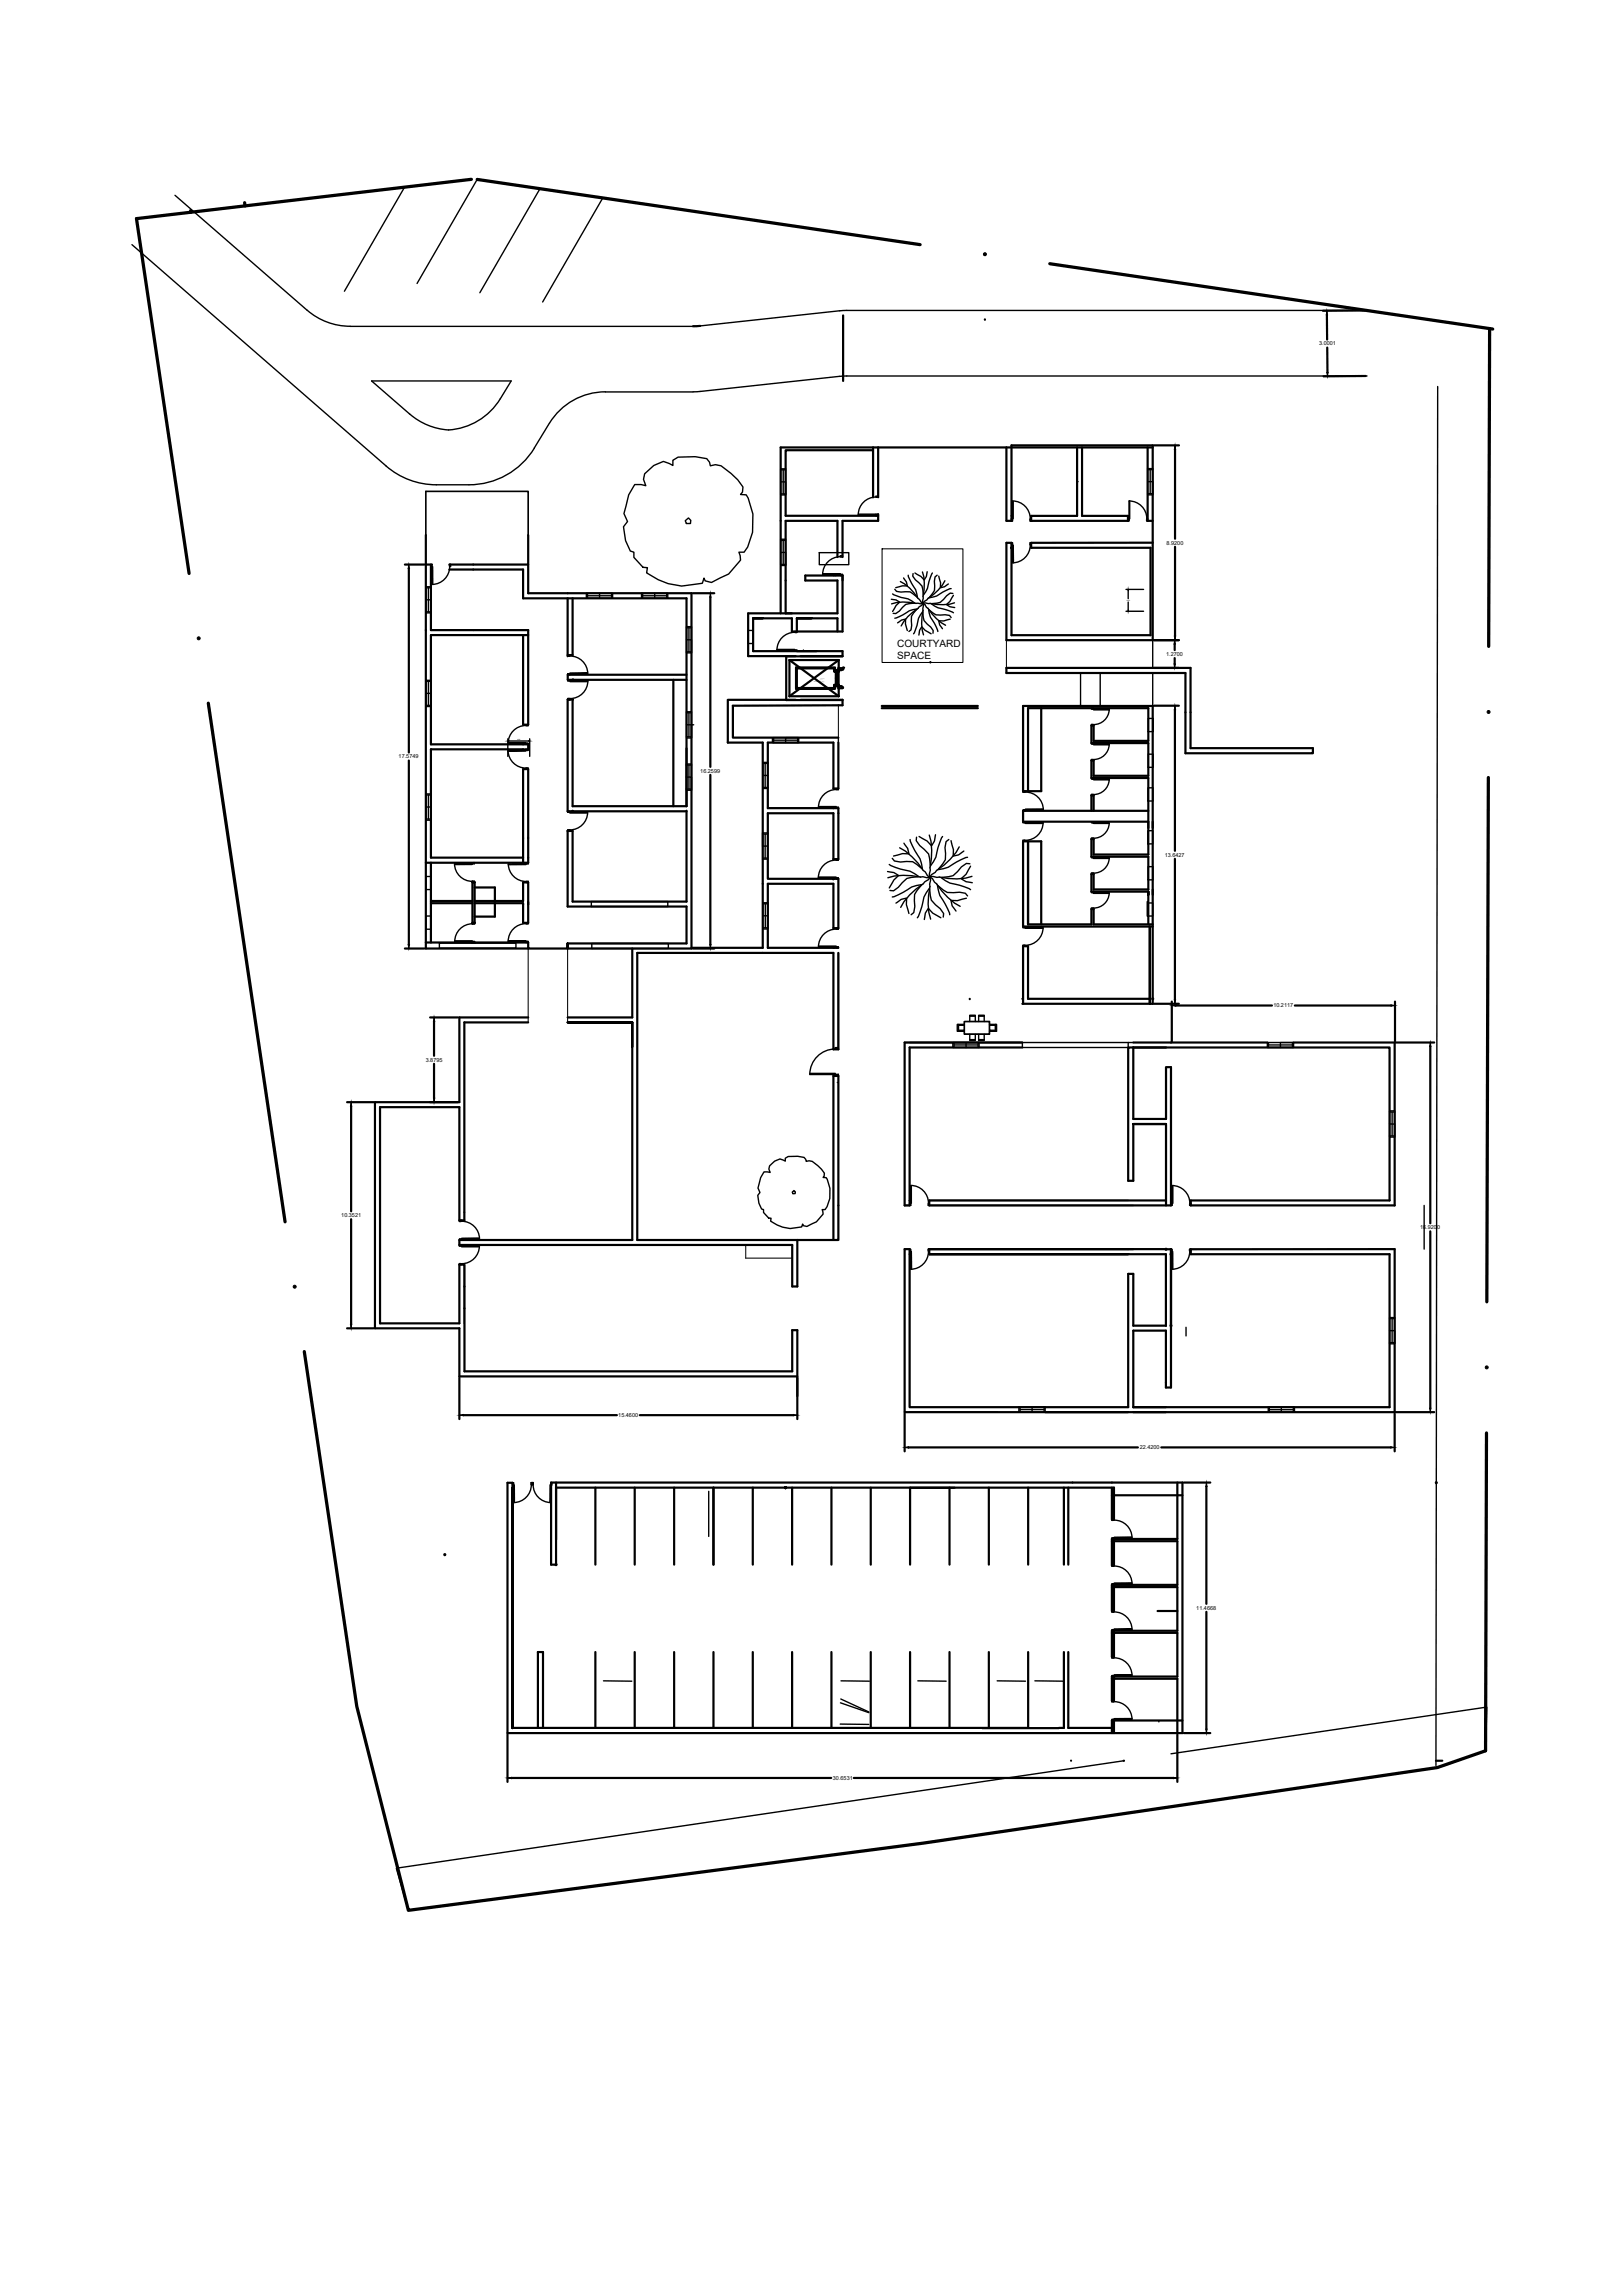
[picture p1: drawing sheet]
<svg xmlns="http://www.w3.org/2000/svg" width="297mm" height="420mm" viewBox="0 0 297 420" stroke-linecap="round" stroke-linejoin="round" font-family="sans-serif">
<defs><g id="words">
<g font-size="1.8">
<text x="164.2" y="118.4">COURTYARD</text>
<text x="164.2" y="120.6">SPACE</text>
</g>
<g font-size="1">
<text x="241.4" y="63.2">3.0001</text>
<text x="213.5" y="99.7">8.9200</text>
<text x="213.4" y="120.1">1.2700</text>
<text x="73" y="138.9">17.5749</text>
<text x="128.2" y="141.5">16.2599</text>
<text x="213.2" y="156.8">13.6427</text>
<text x="233" y="184.4">10.2117</text>
<text x="77.9" y="194.4">3.8795</text>
<text x="62.5" y="222.8">10.3521</text>
<text x="259.9" y="225">16.9200</text>
<text x="113.2" y="259.4">15.4600</text>
<text x="208.6" y="265.3">22.4200</text>
<text x="218.9" y="294.7">11.4668</text>
<text x="152.4" y="325.9">30.6531</text>
</g>
<g font-size=".4">
<text x="150.9" y="124.6" transform="rotate(-180 150.9 124.6)">20 persons</text>
<text x="150.9" y="124.1" transform="rotate(-180 150.9 124.1)">LIFT</text>
</g>
<g font-size=".3">
<text x="206.2" y="110">1000</text>
<text x="94.6" y="135.4">1000</text>
</g>
</g></defs>
<!-- layer: WALL -->
<g fill="none" stroke="#000" stroke-width=".4">
<path d="M128.1 59.7h-1.3M154.3 57.7v12M180.3 58.5h.1M242.8 57.6l.1 4.6M249.8 56.8l-7.7 .1M242.9 63.6l.1 4.6M249.9 68.8l-7.7 .1M77.9 98v75.7h18.8M96.7 98v10.6h29.9v65.1h-22.7v-1v1h-7.2v-1.1h-18.8M159.8 82.4h-16v12h16.9M159.8 81.9v9.2M160.7 94.1v1.3h-6.5v6.6"/>
<path d="M160.7 81.9v9.1M184.2 82v13.4h.9M185.1 95.4v-13.9h25.9v35.7h-26.8v-17.8h.9v16.9h25.5v-16h-21.9v-.9h22.3M197.1 81.9v12.5h-8.4v1M198 81.9v12.5h8.4v1h-17.7M210 81.9v13.5h1M211 81.9h-68.1v30.4M77.9 103.4h1.2M78.9 103.4v12h17.8v17.3h-1v-16.4M82.2 104.3h13.5v5.2h29.9v38.1h-20.8v-19.5M82.3 103.4h14.4M96.7 116.3h-17.8v20h17.8v.9h-1"/>
<path d="M103.9 109.5v10.6M104.8 109.5v10.4h-.9M137.8 113.2v6h16.4v.9h-7.7M139.6 113.2h-1.8h7.1v2.4h9.3v-10.2h-6.8v.9h5.9v6h-16.4v7.8h8.7M145.8 113.2v2.4M148.5 113.2h-2.7h7.5v2.4M153.3 102v-6.6h-9.5v16.9M95.7 137.2h-16.8v19.8h16.8M104.9 128.1h-1v20.4h21.7M123.2 124.5v23.1M125.6 123.5h-21.7v1h21.7M134.1 129.2v5.8h19.3"/>
<path d="M144.5 120.8h9M144.5 127.5h9M144.5 120.8l9 6.7M144.5 120.8v6.7M145.6 128.1h-12.4v7.9h6.4v37.5h-13M145.7 122.2h7.1v.7l.1 .1h-.2v-.6h-6.9v3.6h6.9v-.6h.2h-.1v.7h-7.1zM146.5 128.1h7.7v1l-20.1 .1M153 124.2v1.3l-.2-.1v.1h.3v-1.3M153 124.1v-1.3h-.2h.3v1.3M153 122.7v3M153.2 124.2v1.3h.3M153.3 122.7v3"/>
<path d="M153.3 124.2v1.3l.1-.1M153.4 122.9h.1M153.4 125.4h.1M153.4 123l.1 2.4h-.1M153.4 125.4l.1 .7v-.4h.5l.3 .2M153.4 125.4v.1M153.4 122.8h-.1v1.3M153.4 136v8.4h-.9v-8.4h-12v12h12.9v9.3h-.9M153.5 122.8h-.3v1.3M153.5 125.3v.1M153.5 125.4v.2h.5l.3 .3M153.5 120.8v1.5h.7"/>
<path d="M153.5 120.8l-9 6.7M153.5 122.9v.1M154.2 126h-.7v1.5M154.2 120.2h-10.3v8h10.3M154.3 122.4l-.3 .3h-.5v-.5l-.1 .7M154.3 122.2v.4M154.3 122.4l-.3 .3h-.5v.2M161.4 129.2h17.6M161.4 129.6h17.6M170.3 121.2v.1M184.2 122.3h33.7v14.7h22.4v.9h-23.3v-14.7h-32.8zM190.6 129.6v15.2h-3.4v-15.6h23.8v54.6h-23.9"/>
<path d="M77.9 157.9h18.8v-17.1h-1v17.1M78.9 157.9v14.7M125.6 148.4v16.7h-20.8v-13h-.9v13.9h21.7v6.7h-21.7M152.5 157.3v-8.4h-12v12h12M188.2 144.8v-15.2h22v6h-10v-2.8h-.5v3.2h10.5v6h-10v-2.8h-.5v3.2h10.5v14h-10v-2.8h-.5v3.2h10.5v6h-10v-2.8h-.5v3.2h10.5v6M188.2 154v15.2h11.5v-2.8h.5v2.8h10.8M199.7 148.4v-2.8h.5v2.8M210.2 148.4h-23v2h23M78.9 165.4h7.6M78.9 165h7.6M86.5 161.5h.4v7.5h-.4M86.5 161.4v7.7"/>
<path d="M86.9 165h8.8v-3.5h1v7.5h-1v-3.6h-8.8M86.9 162.5h3.7v2.5M90.6 165.4v2.4h-3.7M115.7 173.7v12.6h-11.8M152.5 160.9h.9v9h-.9v-8.1h-12v11.7h12.9M153.4 174.5v17.6h-.9v-17.6h-35.9v52.5h29.3M190.6 169.2v-15.2h-3.4v15.6h23.8M210 165.1v2.6M96.7 187.2h-11.7v36.2h-.9v-20.7h-14.5v39.6h14.5v-10.8h.9v19.6h60v-7.6h.9v12.1M96.7 186.3h-12.6v15.5h-15.5v41.4h15.5v8.8h61.8M103.9 187.2h11.8h-11.8M115.7 191.6v-4.4v39.8h-31.6v.9h60.9v7.6h.9v-8.5"/>
<path d="M177.5 182.9h.1M187.1 190.9h-21.5v29.8h.9v-28.9h20.6M187.1 182.9h.1M207.4 191.8v13.1h6v-9.5h.9v25.3h-44.2v-.9h43.3M207.4 191.8h-.9v24.4h.9v-10.4M207.4 191.8h6M207.4 190.9h24.5M210.4 183.8v-14.2v14.2M210.4 182.9h-22.2v-9.7h-1v10.6M236.7 190.9h18.6M255.2 190.9v29.8h-37.3v-.9h36.4v-28h-46.9M207.4 205.8h6h-6"/>
<path d="M213.4 205.8v14.9M85 239.5h.1M85 235.5h.1M145.9 227h7.5v-30h-.9v30M170.1 228.7v.9M207.4 228.7h-37.3h43.3M213.4 228.7h.9v25.3h-.9v-10.4h-6v14h46.9v-28h-36.4v-.9h37.3v29.8h-89.6v-29.8h.9v28.9h40v-24.4h.9v9.5h6v-13.1h-43.3h36.4M213.4 253.1h.1M101.8 271.4v15h-.9v-15h115.5v45.9h-123.5v-45.8h.9v44.9v-44M101.8 272.4h102.1v5.8h-.4v-5.8M109 272.4v14M116.2 272.4v14"/>
<path d="M123.4 272.4v14M130.6 272.4v14M137.8 272.4v14M145 272.4v14M152.2 272.4v14M159.4 272.4v14M166.6 272.4v14M166.6 272.4h8.1M173.8 272.4v14M181 272.4v14M188.2 272.4v14M194.7 272.4v14"/>
<path d="M195.5 272.4v14M203.5 273.7h12.9M215.5 271.4v10.3h-12v4.9h.4v-4.9M203.5 298.9h12v8h-12v4.5h.4v-4.5M203.5 282.2h12v8h-12v4.7h.4v-4.7M203.5 290.6h12v8h-12v4.7h.4v-4.7M211.9 294.9h3.6M98.4 316.3v-13.8h1v13.8M109 302.5v13.8M116.2 302.5v13.8M123.4 302.5v13.8M130.6 302.5v13.8"/>
<path d="M137.8 302.5v13.8M145 302.5v13.8M152.2 302.5v13.8M159.4 302.5v13.8M166.6 302.5v13.8M173.8 302.5v13.8M179.8 316.4h14M181 302.5v13.8M188.2 302.5v13.8h-94.4M194.7 302.5v13.8h-.9M195.5 302.5v13.8h8.4M203.5 307.3h12v10"/>
<path d="M203.9 315v2.3M216.4 315h-12.9v2.3M196 322.3h.1M205.6 322.3h.1M262.8 322.3h1.2"/>
</g>
<!-- layer: 0 -->
<g fill="none" stroke="#000" stroke-width=".25">
<path d="M263.1 70.8l-.3 252.4M152.5 105.4h.1M211 117.2v5.1M78.9 137.2v9.1M153.4 129.1v.1M153.4 135v1M197.8 123.2v6h13.2v-6M201.4 123.2v6M140.5 148h12M78.8 172.6h.1M152.5 173.5h.1M153.4 174.5v17.6"/>
<path d="M152.5 197h.1M165.6 190.9h21.5M175.4 187.5v1.3M175.4 187.7h1M175.4 188.6h1M175.4 187.7v.9M176.4 188.6v.2M176.4 187.5v.2M176.5 187h4.6v2.4h-4.6zM176.5 187.5h-1.3v1.3h1.3M176.5 187h4.6v2.3h-4.6zM177.5 187v-1.1h1v1.1"/>
<path d="M177.5 189.4v1.1h1v-1.1M177.5 186h1M177.5 190.4h1M177.5 190.3h1M179.1 187v-1.1h1v1.1M179.1 189.4v1.1h1v-1.1M179.1 186h1M179.1 190.4h1M179.1 190.3h1M181.1 187.5h1.3v1.3h-1.3M181.2 187.5v.2M181.2 187.7h1"/>
<path d="M182.2 187.7v.9M182.2 188.6h-1v.2M182.2 187.5v1.3M206.5 190.9h.9M170.1 219.8h36.4M85 231.5v10.8M165.6 220.7h.9M166.5 229.6h.1M170.1 220.7h37.3M214.3 228.7v14M260.6 220.7v8M166.5 258.5h16"/>
<path d="M212.1 315.1v.1M205.7 322.3l-132.9 19.7M214.3 321.1l57.8-8.6-.2 8-7.5 2.7M72.5 342.1l2.2 7.6 8-1"/>
</g>
<!-- layer: WALL -->
<g fill="#000" stroke="#000" stroke-width=".18">
<path d="M242.8 56.9l.2 .7h-.3zM242.8 68.2h.3l-.1 .7z"/>
<circle cx="180.3" cy="46.5" r=".19"/>
<circle cx="185.1" cy="100.3" r=".19"/>
<circle cx="104.9" cy="124.5" r=".19"/>
<circle cx="104.8" cy="148.5" r=".19"/>
<circle cx="152.5" cy="160.9" r=".19"/>
<circle cx="211" cy="182.9" r=".19"/>
<circle cx="213.4" cy="228.7" r=".19"/>
<circle cx="214.3" cy="229.6" r=".19"/>
<circle cx="214.3" cy="242.7" r=".19"/>
<circle cx="143.8" cy="272.4" r=".19"/>
<circle cx="262.9" cy="271.4" r=".19"/>
<circle cx="101.8" cy="286.4" r=".19"/>
</g>
<!-- layer: SITE BOUNDARY -->
<path d="M34.9 38.6v.3M44.8 37.1l.1 .6M86.3 32.8l-61.3 7.2 9.6 65M87.3 32.9l81.1 11.9M192.1 48.3l81.1 11.9M272.6 60.2l-.1 58.1M38.1 128.7l14.1 95M272.4 142.3l-.3 96M55.7 247.4l9.6 65 9.4 37.3 94.4-12.3 94-13.8 8.8-3.1 .2-58.2M81.4 284.6h.1" fill="none" stroke="#000" stroke-width=".59"/>
<g fill="#000" stroke="#000" stroke-width=".18">
<circle cx="180.3" cy="46.5" r=".27"/>
<circle cx="36.4" cy="116.9" r=".27"/>
<circle cx="272.4" cy="130.3" r=".27"/>
<circle cx="53.9" cy="235.6" r=".27"/>
<circle cx="272.1" cy="250.3" r=".27"/>
</g>
<!-- layer: PLINTH -->
<path d="M161.4 100.5h14.8v20.8h-14.8zM184.2 117.2v5.1M153.4 129.2v5.8M96.7 173.7v13.5M103.9 173.7v13.5" fill="none" stroke="#000" stroke-width=".19"/>
<!-- layer: WINDOW -->
<g fill="none" stroke="#000" stroke-width=".25">
<path d="M142.9 85.8h.9v4.8h-.9zM142.9 88.2h.9v2.4M142.9 98.7h.9v4.8h-.9zM142.9 86h.9M142.9 90.4h.9M142.9 98.9h.9M143.3 86v4.4M143.3 98.9v4.4M197.1 88.2h.1M210 85.8h1v4.8h-1zM210 88.2h1v2.4M210 86h1"/>
<path d="M210 90.4h1M210.5 86v4.4M77.9 107.4h1v4.8h-1zM77.9 109.8h1v2.4M77.9 107.6h1M77.9 112h1M78.4 107.6v4.4M107.3 108.6h4.8v.9h-4.8zM107.5 109.1h4.4M107.5 108.6v.9M109.7 108.6v.9M111.9 108.6v.9"/>
<path d="M117.4 108.6h4.8v.9h-4.8zM117.6 108.6v.9M117.6 109.1h4.4M119.8 108.6v.9M122 108.6v.9M125.6 114.7h1v4.8h-1zM125.6 117.1h1v2.4M125.6 114.9h1M125.6 119.3h1M126.1 114.9v4.4M136.9 115.4h1v2.4h-1zM142.9 101.1h.9v2.4"/>
<path d="M142.9 103.3h.9M152.8 105.4h.1M77.9 124.5h1v4.8h-1zM77.9 126.9h1v2.4M77.9 124.7h1M77.9 129.1h1M78.4 124.7v4.4M125.6 139.9h1v4.8h-1zM125.6 130.3h1v4.8h-1zM125.6 130.5h1M125.6 134.9h1M125.6 132.7h1.4"/>
<path d="M126.1 130.5v4.4M126.6 132.7v2.4M139.6 139.6h.9v4.8h-.9zM139.6 139.6v2.4h.9M139.6 139.8h.9M140 139.8v4.4M141.4 135h4.8v1h-4.8zM141.6 135v1M141.6 135.5h4.4M146 135v1M146.2 135h-2.4v1M210.1 138.1h1v2.4h-1z"/>
<path d="M210.1 131.5h1v2.4h-1zM77.9 145.4h1v4.8h-1zM77.9 147.7h1v2.5M77.9 145.5h1M77.9 149.9h1M78.4 145.5v4.4M125.6 142.3h1v2.4M125.6 140.1h1M125.6 144.5h1M126.1 140.1v4.4M139.6 152.5h.9v4.8h-.9zM139.6 152.5v2.4h.9"/>
<path d="M139.6 157.1h.9M139.6 152.7h.9M139.6 144.2h.9M140 152.7v4.4M210.1 152.1h.9v2.4h-.9zM210.1 144.2h.9v2.4h-.9zM210.1 158.7h.9v2.4h-.9zM77.9 167.7h.9v2.4h-.9zM77.9 160.5h.9v2.4h-.9zM80.4 172.7h14v.9h-14zM108.2 165.1h14v.9h-14zM108.3 172.7h14v1h-14z"/>
<path d="M139.6 165.3h.9v4.8h-.9zM139.6 165.3v2.4h.9M139.6 169.9h.9M139.6 165.5h.9M140.1 165.5v4.4M210.1 165.3h.9v2.4h-.9zM174.4 190.9h4.8v.9h-4.8zM174.6 191.3h4.4M174.6 190.9v.9M176.8 190.9v.9M179 190.9v.9M187.1 190.9h19.4v.9h-19.4z"/>
<path d="M231.9 190.9h4.8v.9h-4.8zM232.2 190.9v.9M232.2 191.3h4.3M236.5 190.9v.9M236.7 190.9h-2.4v.9M254.3 203.4h.9v4.8h-.9zM254.3 205.8h.9v2.4M254.3 203.6h.9M254.3 208h.9M254.8 203.6v4.4M186.5 257.6h4.8v.9h-4.8zM186.7 257.6v.9"/>
<path d="M186.7 258.1h4.4M191.1 257.6v.9M191.3 257.6h-2.4v.9M232.1 257.6h4.8v.9h-4.8zM232.3 257.6v.9M232.3 258.1h4.4M236.7 257.6v.9M236.9 257.6h-2.4v.9M254.3 241.2h.9v4.8h-.9zM254.3 243.6h.9v2.4M254.3 241.4h.9M254.3 245.8h.9"/>
<path d="M254.8 241.4v4.4"/>
</g>
<!-- layer: TREES -->
<g fill="none" stroke="#000" stroke-width=".25">
<path d="M118 86.7l1.7-1.5 1.7-.7 1.7 .7v-.9l1-.6 3.1-.1 2.1 .4 .6 .6 .1 .7 .9-.2 1.1 .2 1.8 1.4 1.2 1.1 1 1.4-.1 .9-.4 .4 1.1 .1 .3 .6 .9 2.9-.1 3.4-.9 2.6-.6 1h-1l.3 .6v.9l-2.2 2.5-3.1 1.5-1.1-.3-.3-.5-.3 1-3.7 .5-2.5-.5-1.8-.7-2.2-1.2 .2-1h-.8l-1.7-1.9v-.9l-.6-.2-.9-1.9-.4-2.6 .8-.9-.7-1.5 .9-3.4 1.1-1.9h1.1l.9 .2-.4-1.1zM125.4 95.3l.6-.5 .4 .5v.5h-.8zM163.1 109.7l.9 .1 .6 .4M163.4 108.7l1.5 .7a4 4 0 0 1 2.5 1M163.8 107.9l.3 .4 .8 .1h1.7l1.2 .9M164.6 110.3l-.6 .5-.6 1.2M164.8 106.5a12 12 0 0 1 3.8 3.8l.3 .2M165.4 105.8l.5 .7 .2 .8M165.7 113.3l-.7 .2-.7 .5M165.7 113.4v.8l.4 1.2M166 107.3h-.8l-1.3 .3M166.2 105.3l.7 1.5a4.2 4.2 0 0 1 1 2.6"/>
<path d="M167.1 105l-.1 .5 .5 .7a2.48 2.48 0 0 1 1.5 2.6M167.3 110.4a2.48 2.48 0 0 0-2.7 1.5l-.7 .4h-.4M167.4 104.9l1.2 .6 .5 .7M167.7 111.6l-.9 1.2 .1 1.7-.2 .8-.4 .3M167.9 111.5a4.2 4.2 0 0 0-2.6 1l-1.5 .7M168.7 114.8l-.4 .6-.1 .9M168.7 114.8l.6 .6 1.1 .6M168.8 104.7a11.8 11.8 0 0 1 0 5.4l.1 .4M168.9 112.1a2.51 2.51 0 0 0 1.4 2.7l.5 .6v.5M168.9 112a4 4 0 0 0-1.1 2.5l-.6 1.5M168.9 110.5l.9 .9a8.8 8.8 0 0 0 3.3 3.1M168.9 110.5h-1.3a8.4 8.4 0 0 0-4.4 .1"/>
<path d="M168.9 110.5l-.9 .9a8.3 8.3 0 0 0-3.1 3.2M168.9 110.5v1.3a8.4 8.4 0 0 0 .1 4.4M169.7 104.7l-.2 .8-.3 .7M169.9 111.5a4 4 0 0 0 1.1 2.6l.6 1.5M170.1 111.7a2.55 2.55 0 0 0 2.9 .8l.8 .2 .3 .4M170.4 110.5a4.3 4.3 0 0 0 2.6 1.1l1.5 .6M170.6 104.9l-.6 1.5a4.3 4.3 0 0 1-1 2.6M171.5 105.3l-.4 .3-.1 .8a2.55 2.55 0 0 1-.9 2.9M171.8 105.5l.3 1.2v.8l.8-.1 .7-.5M171.8 113.7l.2 .7 .5 .7M172.9 106.3a11.7 11.7 0 0 1-3.8 3.8l-.2 .4M173.9 113.3l-1.2 .4-.8-.1"/>
<path d="M174.1 107.8l-1.5 .6a4.2 4.2 0 0 1-2.6 1.1M174.4 108.6h-.5l-.7 .5a2.51 2.51 0 0 1-2.6 1.4M174.5 109l-.6 1.1-.7 .6 .7 .4 .8 .1M174.7 110.4a11.8 11.8 0 0 1-5.4 0l-.4 .1M162.4 159.6l1.2 .1 .8 .6M162.8 158.3l2 .8a5.7 5.7 0 0 1 3.4 1.4M163.3 157.1l.4 .5 1.1 .2h2.2l1.7 1.2M164.7 155.2a12 12 0 0 1 4.3 4.2l.3 .2 .4 .7M165.4 154.4l.7 .9 .2 1M166.3 156.3h-1.1l-1.7 .4M166.6 153.7l.8 2a5.6 5.6 0 0 1 1.4 3.4M167.7 153.3v.6l.6 .9 1.6 1.5 .4 2.1"/>
<path d="M168.2 153.1l1.5 .9 .8 .8M170.1 152.9a11.7 11.7 0 0 1 .1 6l.1 .4-.2 .8 .1 .5M171.2 152.8l-.2 1.2-.5 .8M172.5 153.1l-.8 2.1a5.6 5.6 0 0 1-1.4 3.4M173.7 153.7l-.6 .4-.1 1.1v2.2l-1.2 1.7M174.1 153.9l.4 1.7v1.1M175.6 155a12 12 0 0 1-4.2 4.4l-.2 .3-.7 .4-.3 .5M176.4 155.8l-.9 .7-1 .2M177.1 157l-2.1 .8a5.6 5.6 0 0 1-3.4 1.4M177.5 158.1h-.6l-.9 .6-1.6 1.6-2 .3M177.6 158.6l-.8 1.5-.8 .7M164.4 160.3l-.8 .8-.8 1.5"/>
<path d="M165.9 164.4l-1 .3-.9 .6M165.9 164.5v1.1l.4 1.6M168 160.5l-2 .3-1.6 1.6-.9 .7-.6-.1M168.6 162.1l-1.2 1.6v2.3l-.2 1.1-.4 .4M168.7 161.9l-1.9 .5-1.5 .9-2 .9M169.7 160.3l.5 .3M169.9 166.3l-.5 .9-.2 1.1M169.9 166.3l.8 .9 1.5 .8M170.1 162.8l.4 2 1.6 1.5 .6 .9-.1 .7M170.1 162.6a5.5 5.5 0 0 0-1.4 3.4l-.8 2M170.2 160.6l.4 .2 .4 .7 .4 .3a11.7 11.7 0 0 0 4.3 4.1M170.2 160.6l-.5 .1-.8-.2-.4 .1a11.7 11.7 0 0 0-6 .1"/>
<path d="M170.2 160.6l-.3 .4-.7 .4-.2 .4a11.7 11.7 0 0 0-4.2 4.3M170.2 160.6l.1 .5-.2 .8 .1 .4a11.1 11.1 0 0 0 .1 6M171.6 162l.4 1.9 1 1.5 .8 2.1M171.7 162.2l1.7 1.2 2.2-.1 1.1 .2 .4 .5M172.2 160.6a5.4 5.4 0 0 0 3.4 1.5l2 .8M174.1 164.9l.2 .9 .7 1M176 160.9l.8 .5 1.1 .2M176.9 164.4l-1.7 .5-1.1-.1M177.9 160.4a11.1 11.1 0 0 1-6 .2h-.4l-.8-.2-.5 .2M140.8 213.4l1-.8 .9-.4 1 .4v-.6l.6-.3h1.7l1.2 .2 .3 .4 .1 .3 .5-.1 .6 .1 1 .8 1.2 1.4-.1 .5-.2 .3h.6a5.5 5.5 0 0 1-.2 5.8h-.5l.1 .9-1.2 1.4-1.7 .8-.7-.1-.1-.3-.2 .5a6.3 6.3 0 0 1-5.7-1l.1-.6h-.4l-1-1v-.6l-.3-.1-.5-1-.2-1.5 .4-.5-.4-.8 .5-1.9 .6-1.1 1.1 .2-.2-.7zM145 218.2l.3-.2 .3 .2-.1 .3h-.4z"/>
</g>
<!-- layer: door space -->
<g fill="none" stroke="#000" stroke-width=".25">
<path d="M157.1 94.1h3.6M160.3 90.8h.4v.2h-.4zM160.3 94.3l.4-.1v.2h-.4zM160.3 91a3.2 3.2 0 0 0-3.2 3.3h3.2v-.2M185.1 95h.2v.4h-.2zM185.1 99.4h.2v.4h-.2zM185.4 91.7v3.3h-.1v-3.3a3.2 3.2 0 0 1 3.3 3.3M188.5 99.4h.2v.4h-.2zM188.5 95h.2v.4h-.2zM188.6 99.8a3.2 3.2 0 0 1-3.3 3.2v-3.2h.1l.1 3.2M206.4 95h.2l.1 .4h-.3zM206.8 91.7v3.3h-.2v-3.3a3.2 3.2 0 0 1 3.3 3.3"/>
<path d="M209.9 95h.1v.4h-.2zM78.9 103.4h.2l-.1 .4h-.1zM82.3 103.3h.2v.4h-.2zM82.3 103.7a3.2 3.2 0 0 1-3.2 3.3l-.1-3.2 .2-.1v3.3M103.9 119.9h.4v.2h-.4zM145.4 115.6h.4v.2h-.4zM145.4 119h.4v.2h-.4zM145.4 115.8a3.2 3.2 0 0 0-3.2 3.2h3.2v-.1h-3.2M147 119h.1M150.6 105h3.2v.2h-3.2M153.8 101.7h.4v.3l-.4-.1zM153.8 105.2h.4v.2h-.4z"/>
<path d="M153.8 101.9a3.2 3.2 0 0 0-3.2 3.3M93 137.5h3.2v-.1h-3.2a3.2 3.2 0 0 0 3.3 3.2M96.2 137.2h.4v.2h-.4zM96.2 132.7h.4v.2l-.4-.1zM96.2 136.1h.4v.2h-.4zM96.3 132.8a3.2 3.2 0 0 0-3.3 3.3h3.2v-.1h-3.2M96.4 136.1h.1M103.9 123.3l.4 .1v.1h-.4zM103.9 127.9h.4v.2h-.4zM103.9 124.5h.4v.2h-.4zM104.3 120.1a3.2 3.2 0 0 1 3.2 3.2l-3.2 .1v-.2h3.2M107.6 124.8h-3.3v-.1h3.3a3.2 3.2 0 0 1-3.3 3.2"/>
<path d="M83.2 158.2l3.2-.1v.2h-3.2M83.2 158.1a3.2 3.2 0 0 0 3.3 3.3M86.4 157.9h.4v.2h-.4zM93 158.3h3.3v-.2l-3.3 .1a3.2 3.2 0 0 0 3.3 3.2M96.2 140.6h.4v.2h-.4zM96.3 158h.3l.1 .2-.4-.1zM103.9 151.9h.4v.2h-.4zM103.9 148.5h.4v.2h-.4zM104.1 151.9h.1M107.5 148.7h-3.2v.1h3.2M107.5 148.7a3.2 3.2 0 0 1-3.2 3.2M153 157.3h.4v.2h-.4z"/>
<path d="M153 157.5a3.2 3.2 0 0 0-3.2 3.2M153 144.4h.4v.2l-.4-.1zM153 147.8h.4v.2h-.4zM153 144.5a3.2 3.2 0 0 0-3.2 3.3h3.2v-.1h-3.2M187.2 144.8h.4v.2l-.4 .1zM187.2 153.8h.4v.2h-.4zM187.2 150.4h.4v.2h-.4zM187.3 148.3h.4v.1h-.4zM187.7 145a3.2 3.2 0 0 1 3.2 3.2l-3.2 .1v-.2h3.2M190.9 150.7h-3.3v-.1h3.3a3.2 3.2 0 0 1-3.2 3.2M83.2 172.3h3.3v.1h-3.3M86.4 161.4l.4-.1v.2h-.3z"/>
<path d="M86.5 169h.4v.2l-.4-.1zM86.5 172.4h.4v.2h-.4zM86.5 169.1a3.2 3.2 0 0 0-3.3 3.3M96.2 169h.4v.1h-.4zM96.2 172.4l.4-.1v.3h-.4zM96.3 169.1a3.2 3.2 0 0 0-3.3 3.3h3.2v-.2h-3.2M96.3 161.4h.4v.2h-.4zM149.8 160.6h3.2v.1h-3.2M153 160.7h.4v.2h-.4zM153 169.9h.4v.2h-.4zM153 173.4l.4-.1v.2h-.4zM153 170.1a3.2 3.2 0 0 0-3.2 3.3h3.2v-.2h-3.2"/>
<path d="M187.2 173l.4 .1v.1h-.4zM187.2 169.6h.4v.2h-.4zM190.9 169.8h-3.3v.1h3.3M190.9 169.8a3.2 3.2 0 0 1-3.2 3.3M148.2 196.5h4.7v.2h-4.7M152.9 191.8h.5v.3l-.5-.1zM152.9 192a4.7 4.7 0 0 0-4.7 4.7M153.1 196.7h.3v.3h-.5v-.3h.2M153.2 198.2h.1M166.7 217v3.3h.1v-3.3M166.7 217a3.2 3.2 0 0 1 3.2 3.3M214.7 217v3.3h-.2v-3.3a3.2 3.2 0 0 1 3.3 3.3"/>
<path d="M84.1 223.4h.4v.2h-.4zM84.1 231.3l.4 .1v.1h-.4zM84.1 227.9h.4v.2h-.4zM84.1 226.8h.4v.2h-.4zM84.5 223.6a3.2 3.2 0 0 1 3.2 3.2h-3.2v-.1h3.2M87.7 228.1h-3.2v.2h3.2M87.7 228.1a3.2 3.2 0 0 1-3.2 3.3M166.5 220.3h.2v.4h-.2zM166.5 228.7h.2v.4h-.2zM166.7 232.4v-3.3h.1v3.3M169.9 228.7h.2v.4h-.2zM169.9 220.3h.2v.4h-.2z"/>
<path d="M169.9 229.1a3.2 3.2 0 0 1-3.2 3.3M214.3 220.3h.2v.4h-.2zM214.3 228.7h.2v.4h-.2zM217.7 228.7h.2v.4h-.2zM217.7 229.1a3.2 3.2 0 0 1-3.2 3.3v-3.3h.1l.1 3.3M217.7 220.3h.2v.4h-.2zM93.8 271.5h.2v.3l-.2 .1zM97.2 271.4h.4v.4h-.2v-.4v.4h-.2zM97.2 271.8a3.2 3.2 0 0 1-3.2 3.3v-3.3h.1v3.3M97.6 271.8a3.2 3.2 0 0 0 3.2 3.3M100.6 275.1l.1-3.3h.1v3.3M100.8 271.5h.2v.4l-.2-.1z"/>
<path d="M203.5 278.2h.4v.1h-.4zM203.9 278.3a3.2 3.2 0 0 1 3.3 3.2l-3.3 .1v-.2h3.3M203.5 286.6l.4-.1v.2h-.4zM203.5 294.9h.4v.2h-.4zM203.5 281.5l.4 .1v.1h-.4zM203.5 289.9l.4 .1v.2h-.4zM203.5 298.3l.4 .1v.1l-.4 .1zM203.9 286.7a3.2 3.2 0 0 1 3.3 3.2l-3.3 .1v-.2h3.3M203.9 295.1a3.2 3.2 0 0 1 3.3 3.2l-3.3 .1v-.2h3.3M203.5 303.3h.4v.2l-.4 .1zM203.5 311.4h.4v.2h-.4zM203.5 306.7l.4 .1v.1h-.4z"/>
<path d="M203.5 314.8h.4v.2h-.4zM203.9 303.5a3.2 3.2 0 0 1 3.3 3.2l-3.3 .1v-.2h3.3M203.9 311.5a3.2 3.2 0 0 1 3.3 3.2l-3.3 .1v-.2h3.3"/>
</g>
<!-- layer: ELEVATION -->
<g fill="#000" stroke="#000" stroke-width=".18">
<circle cx="85" cy="221.9" r=".08"/>
<circle cx="112.6" cy="227" r=".08"/>
<circle cx="127.7" cy="227.9" r=".08"/>
</g>
<path d="M136.5 227.9v2.5M136.5 230.3h8.5M102.8 251.1h.1" fill="none" stroke="#000" stroke-width=".19"/>
<!-- layer: ID-LOOSE2 -->
<path d="M149.9 101.2h5.4v2.2h-5.4zM129.7 273v8.3M110.4 307.7l5.2 .1M153.8 315.6l5.2 .1M153.8 311.7l5.2 1.8M153.9 311l5.1 2.4M153.9 307.7l5.2 .1M168 307.7l5.2 .1M182.5 307.7l5.2 .1M189.4 307.7l5.2 .1" fill="none" stroke="#000" stroke-width=".25"/>
<!-- layer: ARCH -->
<g fill="none" stroke="#000" stroke-width=".25">
<path d="M199.7 139l.5 .1v.1h-.5zM199.7 136h.5v.2h-.5zM199.7 132.6l.5 .1v.1h-.5zM199.7 129.6h.5v.2h-.5zM200 132.6v.1M200 136.2h.1M200 139v.1M200.2 136.2h2.8v.2h-2.8zM200.2 129.8h2.8v.2h-2.8zM203 136.3a2.85 2.85 0 0 1-2.8 2.7M203 129.9a2.85 2.85 0 0 1-2.8 2.8M199.7 153.4l.5 .1v.1h-.5z"/>
<path d="M199.7 150.4h.5v.2h-.5zM199.7 159.8l.5 .1v.1h-.5zM199.7 156.8h.5v.2h-.5zM199.7 145.4l.5 .1v.1h-.5zM199.7 142.5h.5v.1h-.5zM200 145.4v.1M200 150.6h.1M200 157h.1M200.2 150.6h2.8v.1h-2.8zM200.2 157h2.8v.2h-2.8zM200.2 142.6h2.8v.2h-2.8zM203 150.8a2.85 2.85 0 0 1-2.8 2.7"/>
<path d="M203 157.1a2.85 2.85 0 0 1-2.8 2.8M203 142.8a2.85 2.85 0 0 1-2.8 2.7M199.7 166.2l.5 .1v.1h-.5zM199.7 163.2h.5v.2h-.5zM200.2 163.4h2.8v.2h-2.8zM203 163.5a2.85 2.85 0 0 1-2.8 2.7"/>
</g>
<!-- layer: ROAD -->
<path d="M77.9 98v-8h18.8v8" fill="none" stroke="#000" stroke-width=".3"/>
<!-- layer: FUR -->
<path d="M217.1 243v1.6" fill="none" stroke="#000" stroke-width=".25"/>
<!-- layer: ID-LOOSE -->
<path d="M206.1 111.9h3.2M206.1 107.9h3.2M206.5 108.1v1.5M206.5 110.2v1.5M92.9 135.3v3.2M93.2 135.7h3.6M96.9 135.3v3.2" fill="none" stroke="#000" stroke-width=".25"/>
<path d="M206.5 111.7v.2zM206.5 107.9v.2zM92.9 135.7l.3-.1zM96.8 135.6l.1 .1z" fill="#000" stroke="#000" stroke-width=".18"/>
<!-- layer: WALL -->
<circle cx="154.3" cy="122.2" r=".2" fill="#000"/>
<!-- layer: CIRCULATION -->
<path d="M32 35.8l24.2 21a12 12 0 0 0 7.9 2.9M74 34.3l-11 19M87.3 32.9l-11 19M98.8 34.5l-11 19.1M110.3 36.2l-11 19.1M24.2 44.8l46.5 40.5a14 14 0 0 0 9.1 3.5h6a14 14 0 0 0 12-6.8l2.7-4.5M64.1 59.8h62.7M250.2 56.8h-95.6l-27.8 2.9M91.6 73l2-3.3h-25.6l7 6.1M91.6 73a11.6 11.6 0 0 1-10.4 5.6 12 12 0 0 1-6.2-2.8M110.8 71.7a12 12 0 0 0-10.2 5.8M250.2 68.8h-95.6l-27.1 2.9-16.7 .1" fill="none" stroke="#000" stroke-width=".25"/>
<!-- layer: DIMENSION -->
<g fill="none" stroke="#000" stroke-width=".4">
<path d="M211.2 81.5h4.6M215.1 82.3v16.3M74.1 103.4h3.6M74.8 104.1v33.7M126.8 108.6h3.9M130 109.3v31.1M211.2 117.2h4.6M215 117.9v1.1M215.1 100.1v16.4M74.8 139.2v33.7M211.2 122.3h4.5M211.2 129.2h4.6"/>
<path d="M215 120.5v1.1M215 129.9v25.9M130 141.9v31M215 157.2v25.8M74.1 173.7h3.6M126.8 173.7h3.9M78.7 186.3h5.1M79.4 187v6.3M79.4 194.8v6.3M211.2 183.8h4.6M214.5 183.4v7.2M215.2 184.1h17.6"/>
<path d="M237 184.1h17.6M255.3 183.4v7.2M255.5 190.9h7M261.8 191.6v32.4M63.5 201.8h4.9M64.3 202.5v19.3M78.7 201.8h5.1M64.3 223.2v19.3M261.8 225.4v32.4M63.5 243.2h4.9M84.1 252.2v7.6M84.8 259.1h28.1"/>
<path d="M117.1 259.1h28.1M145.9 252.2v7.6M165.6 258.8v6.9M255.2 258.8v6.9M255.5 258.5h7M166.3 265h42M212.5 265h42M216.7 271.4h4.8M220.8 272.1v21.5M220.8 295.1v21.5M92.9 317.5v8.7M215.5 317.5v8.7"/>
<path d="M216.7 317.3h4.8M93.6 325.5h58.5M156.3 325.5h58.5"/>
</g>
<g fill="#000" stroke="#000" stroke-width=".18">
<path d="M215.1 81.5l.1 .8h-.3zM74.8 103.4l.2 .7h-.3zM130 108.6l.1 .7h-.2zM215 117.2l.1 .7h-.2zM214.9 116.5h.3l-.1 .7zM214.9 121.6h.2l-.1 .7zM215 129.2l.2 .7h-.3zM74.7 172.9h.3l-.2 .8zM129.9 172.9h.2l-.1 .8zM79.4 186.3l.2 .7h-.3zM214.9 183h.3l-.2 .8zM214.5 184.1l.7-.1v.2z"/>
<path d="M254.6 184l.7 .1-.7 .1zM261.8 190.9l.1 .7h-.3zM64.3 201.8l.1 .7h-.3zM79.3 201.1h.3l-.2 .7zM64.1 242.5h.3l-.1 .7zM84.1 259.1l.7-.1v.2zM145.2 259l.7 .1-.7 .1zM261.6 257.8h.3l-.1 .7zM165.6 265l.7-.1v.2zM220.8 271.4l.1 .7h-.2zM254.5 264.9l.7 .1-.7 .1zM220.7 316.6h.2l-.1 .7z"/>
<path d="M92.9 325.5l.7-.1v.2zM214.8 325.4l.7 .1-.7 .1z"/>
</g>
<use href="#words"/>
</svg>
